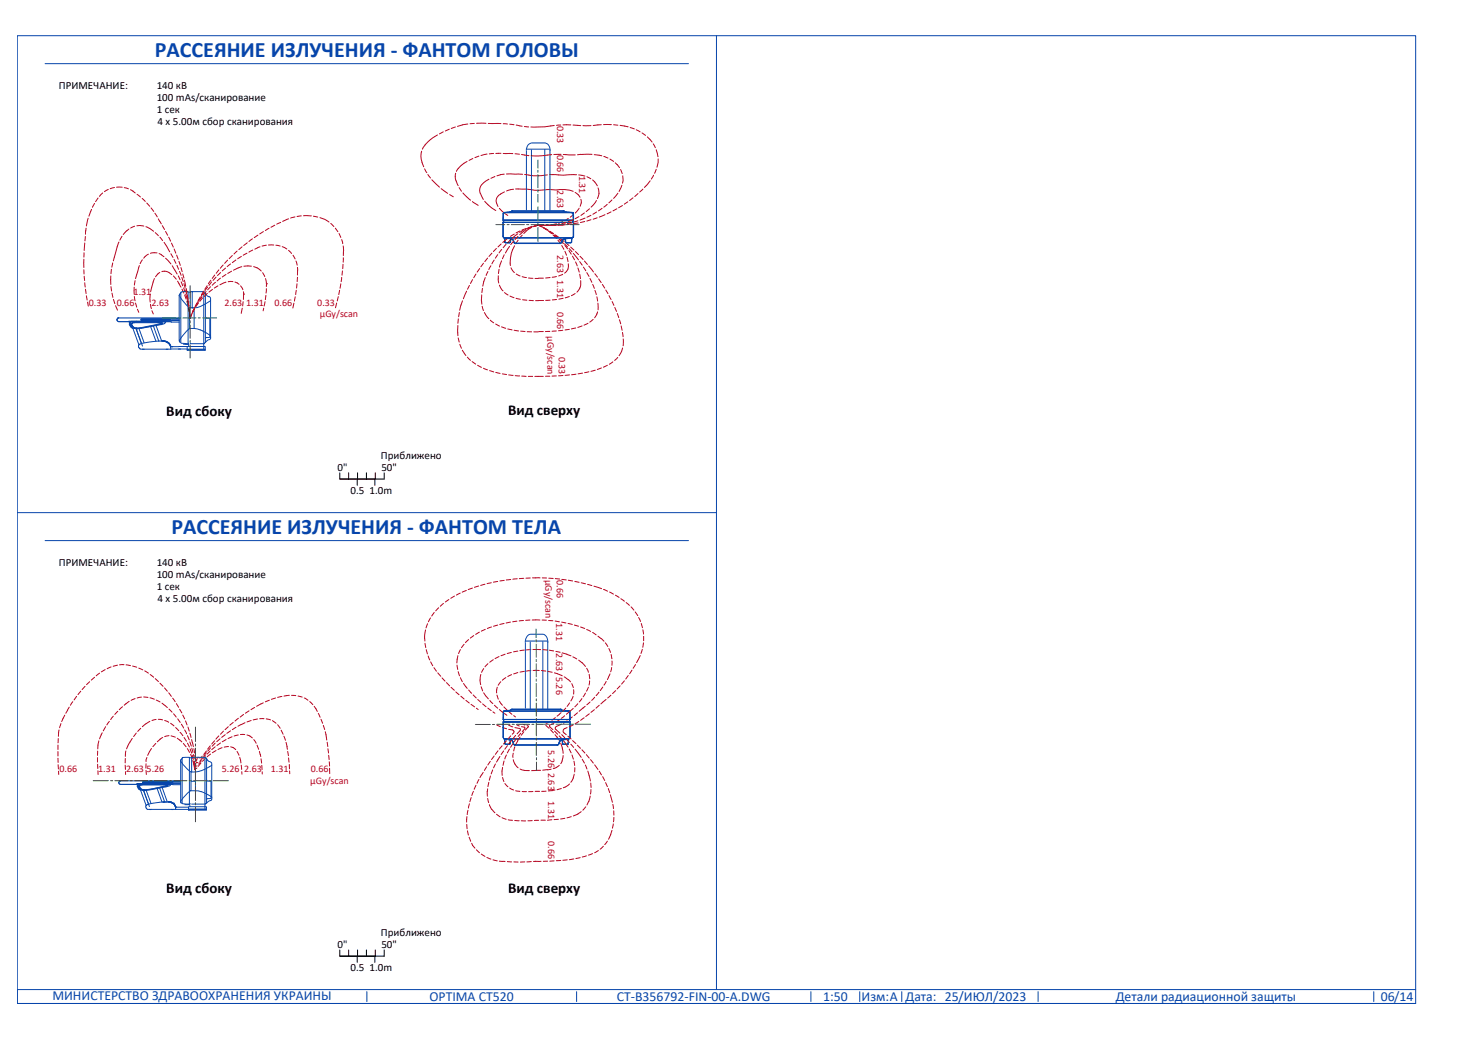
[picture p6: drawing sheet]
<svg xmlns="http://www.w3.org/2000/svg" width="420mm" height="297mm" viewBox="0 0 420 297" stroke-linecap="round" stroke-linejoin="round" font-family="sans-serif">
<defs><g id="words">
<g font-size="6.3" fill="#0745ab">
<text x="44.3" y="16.2">РАССЕЯНИЕ ИЗЛУЧЕНИЯ - ФАНТОМ ГОЛОВЫ</text>
<text x="49" y="152.8">РАССЕЯНИЕ ИЗЛУЧЕНИЯ - ФАНТОМ ТЕЛА</text>
</g>
<g font-size="4.3">
<text x="47.6" y="119.1">Вид сбоку</text>
<text x="145.3" y="118.9">Вид сверху</text>
<text x="47.6" y="255.6">Вид сбоку</text>
<text x="145.3" y="255.4">Вид сверху</text>
</g>
<g font-size="3.9" fill="#0745ab">
<text x="15" y="286.1">МИНИСТЕРСТВО ЗДРАВООХРАНЕНИЯ УКРАИНЫ</text>
<text x="122.8" y="286.4">OPTIMA CT520</text>
<text x="176.4" y="286.4">CT-B356792-FIN-00-A.DWG</text>
<text x="235.4" y="286.4">1:50</text>
<text x="246.4" y="286.4">Изм:A</text>
<text x="259" y="286.4">Дата: 25/ИЮЛ/2023</text>
<text x="319.1" y="286.4">Детали радиационной защиты</text>
<text x="394.9" y="286.4">06/14</text>
</g>
<g font-size="3.2">
<text x="16.8" y="25.4">ПРИМЕЧАНИЕ:</text>
<text x="44.8" y="25.4">140 кВ</text>
<text x="44.8" y="28.9">100 mAs/сканирование</text>
<text x="44.8" y="32.3">1 сек</text>
<text x="45.1" y="35.8">4 x 5.00м сбор сканирования</text>
<text x="109" y="131.4">Приближено</text>
<text x="96.5" y="134.8">0&quot;</text>
<text x="109.1" y="134.8">50&quot;</text>
<text x="100.3" y="141.5">0.5 1.0m</text>
<text x="16.8" y="161.9">ПРИМЕЧАНИЕ:</text>
<text x="44.8" y="161.9">140 кВ</text>
<text x="44.8" y="165.5">100 mAs/сканирование</text>
<text x="44.8" y="168.8">1 сек</text>
<text x="45.1" y="172.3">4 x 5.00м сбор сканирования</text>
<text x="109" y="267.9">Приближено</text>
<text x="96.5" y="271.3">0&quot;</text>
<text x="109.1" y="271.2">50&quot;</text>
<text x="100.3" y="278">0.5 1.0m</text>
</g>
<g font-size="2.9" fill="#b4001e">
<text x="159.4" y="36" transform="rotate(90 159.4 36)">0.33</text>
<text x="159.4" y="44.3" transform="rotate(90 159.4 44.3)">0.66</text>
<text x="165.7" y="50.3" transform="rotate(90 165.7 50.3)">1.31</text>
<text x="159.4" y="54.5" transform="rotate(90 159.4 54.5)">2.63</text>
<text x="159.4" y="73" transform="rotate(90 159.4 73)">2.63</text>
<text x="159.4" y="80.1" transform="rotate(90 159.4 80.1)">1.31</text>
<text x="25.4" y="87.6">0.33</text>
<text x="33.4" y="87.4">0.66</text>
<text x="38.2" y="84.5">1.31</text>
<text x="43.3" y="87.4">2.63</text>
<text x="64.2" y="87.4">2.63</text>
<text x="70.4" y="87.4">1.31</text>
<text x="78.5" y="87.4">0.66</text>
<text x="90.7" y="87.6">0.33</text>
<text x="159.4" y="89.2" transform="rotate(90 159.4 89.2)">0.66</text>
<text x="91.5" y="90.8">μGy/scan</text>
<text x="156.6" y="96.2" transform="rotate(90 156.6 96.2)">μGy/scan</text>
<text x="159.8" y="102.1" transform="rotate(90 159.8 102.1)">0.33</text>
<text x="156" y="166" transform="rotate(90 156 166)">μGy/scan</text>
<text x="159.3" y="166.1" transform="rotate(90 159.3 166.1)">0.66</text>
<text x="159" y="178.3" transform="rotate(90 159 178.3)">1.31</text>
<text x="159" y="187" transform="rotate(90 159 187)">2.63</text>
<text x="159" y="193.7" transform="rotate(90 159 193.7)">5.26</text>
<text x="156.8" y="214.7" transform="rotate(90 156.8 214.7)">5.26</text>
<text x="17" y="221">0.66</text>
<text x="28.1" y="221">1.31</text>
<text x="36.1" y="221">2.63</text>
<text x="41.9" y="221">5.26</text>
<text x="63.4" y="221">5.26</text>
<text x="69.8" y="221">2.63</text>
<text x="77.5" y="221">1.31</text>
<text x="88.9" y="221">0.66</text>
<text x="156.8" y="221.2" transform="rotate(90 156.8 221.2)">2.63</text>
<text x="88.8" y="224.3">μGy/scan</text>
<text x="156.8" y="229.3" transform="rotate(90 156.8 229.3)">1.31</text>
<text x="156.8" y="240.7" transform="rotate(90 156.8 240.7)">0.66</text>
</g>
</g></defs>
<!-- layer: GE-MM-SCATTER_LINES -->
<g fill="none" stroke="#b4001e" stroke-width=".29">
<path d="M125.1 38.6a10.1 10.1 0 0 0-4.3 4.1M126.8 37.7l-1.1 .6M128.5 37l-1.1 .5M130.2 36.3l-1.1 .5M132.3 35.7l-1.5 .5M133.8 35.5l-1.5 .2M135.7 35.3l-1.3 .1M136.3 35.3h2.7M139.6 35.3l3.7 .1M143.9 35.4l1.2 .1M145.8 35.5l1.2 .2M147.6 35.8l1.7 .3"/>
<path d="M150 36.2l1.2 .1M158.5 35.9l-2.7 .4h-4M160.4 35.8l-1.2 .1M161 35.7h2.3M163.9 35.8l2.2 .2M166.7 36h2.3M172 35.7l-2.3 .2M172.6 35.7h2.3M175.5 35.7l1.2 .1M177.4 35.9l2.2 .4M180.2 36.5l1.2 .4M182 37.1l1.1 .6"/>
<path d="M183.6 38l1 .7M185.2 39.2l1.3 1.5M26.2 59.9l-.8 2M27 58.2l-.6 1.1M28.1 56.7l-.8 1M29.4 55.2l-1 1M31 54.2l-1.1 .6M32.8 53.7l-1.3 .3M33.3 53.6h1.7M35.5 53.7l1.2 .3M37.3 54.3l.8 .4M38 54.8l.7 .4"/>
<path d="M39.2 55.6l1 .8M40.7 56.8l.9 .8M42 58.1l.8 .9M43.2 59.5l.8 1M120.6 43.3a4.7 4.7 0 0 0 .1 3.1M120.7 46.5l.5 1.2M121.4 48.3l.7 1.1M122.4 49.9l.7 1M123.5 51.4l2.2 2.2M126.2 54l1.8 1.3M128.6 55.7l1.1 .6M130.3 49.6l-.1 .3a4.5 4.5 0 0 0 .8 3.2"/>
<path d="M131.3 53.7l.7 1M132.4 55.2l2.2 2.1M133.6 46.2a7.1 7.1 0 0 0-3.1 2.8M135.1 57.7l1.7 1.1M135.2 45.4l-1.1 .5M137 44.7l-1.2 .4M137.4 55.3l.8 1.8M138.6 57.6l2 1.9 1.2 .8M139.3 44.1l-1.7 .4M139.9 51.3l-1 .5a2.87 2.87 0 0 0-1.5 3.5M141.2 43.9l-1.3 .1M141.5 50.5l-1.1 .5"/>
<path d="M142.8 59.6l2.4 2.1M143.2 55.6a2.25 2.25 0 0 0-.8 3.5M143.3 43.9h-1.5M143.9 43.9l2.8 .1M144.2 49.8l-2.1 .5M144.3 54.9l-1.2 .7M144.9 49.8l4.6 .1M146.9 54.2l-2 .5M147.3 44l1.3 .1M147.5 54.1h3.2l2.3 .4 8.5-.3 2.4 .6M149.2 44.2l2.1 .3M150.1 49.9l2.5 .4 4-.2"/>
<path d="M157.2 50l3.9 .1 3.8-.1M157.8 44.3l-3.8 .3h-2.1M160.5 44.2h-2.1M161.1 44.2l3.4 .1M164.5 55l.9 .8M165.4 55.7l.5 .7M165.5 50.1l1.8 .3M165.6 59.6l-1.1 1.4M166.1 57l.2 .9-.4 1.1M167.9 50.6l1.1 .6M168.6 59.7l-.9 .9M169.3 44.2l-4.1 .1"/>
<path d="M169.5 51.5l1.3 1.7M170 44.3l2.1 .3M170.6 57.4l-1.5 1.9M171.1 53.8a3.7 3.7 0 0 1-.2 3M172.2 59.6l-1 .7M172.7 44.8l1.2 .4M173.7 58.5l-1 .8M174.4 45.5l1.1 .7M175 57.2l-.9 .9M176 46.6l1.2 1.4M176.4 59.7l-1.1 .6M176.7 55.3l-1.2 1.5"/>
<path d="M177.5 48.5l.5 1.2M177.9 53l-.8 1.8M178 58.8l-1.1 .7M178.1 50.3l-.1 2.1M179.6 57.8l-1.1 .6M181 56.6l-.9 .8M182.5 55.4l-.9 .8M183.9 54.1l-.9 .9M186 51.7l-1.7 2M186.8 41.2l.6 1.1M186.9 50.1l-.6 1.1M187.7 48.4l-.5 1.2"/>
<path d="M187.7 42.9l.5 1.9M188.2 45.5v1l-.3 1.4M24 74.2v2.4M24 77.2v1.2M24 72.3v1.3M24.1 79.1l.1 1.2M24.2 69.5l-.1 2.2M24.4 67.7l-.1 1.2M24.5 66.1v.9M24.6 65.3l-.1 .8M25.2 62.5l-.5 2.2M31.7 79v2.4"/>
<path d="M31.9 77.1l-.2 1.2M32.2 75.2l-.2 1.3M34 69.3l-1.6 5.3M34.9 67.6l-.6 1.1M36.2 66.1l-1 1M36.9 65.5l-.7 .6M38.5 64.7l-1.1 .5M39.1 64.6l2 .1M39.9 76l-1.1 3.7M40.7 74.4l-.6 1.1M41.7 64.9l2.2 1.3M42.4 72.7l-1.3 1.2"/>
<path d="M44.2 79.7l-1.1 3.8M44.3 61l.7 1.1M44.4 66.6l.9 .9M44.9 72.4l-1.9 .1M45.3 62.6l.4 .7M45.5 72.6l.7 .3M45.7 78l-1.2 1.2M45.7 63.3l.4 .8M45.7 67.9l.8 .9M46.1 72.9l.8 .6M46.3 77.7h.2a2.82 2.82 0 0 1 2.6 .9M46.4 64.6l.7 1.1"/>
<path d="M46.9 69.4l1.6 2.7M47.4 73.9l1.5 1.6M47.4 66.2l.5 1.1M48.2 67.9l.6 1.1M48.9 72.6l.6 1.1M49.1 69.6l.5 1.1M49.3 76l.6 1.2M49.6 79l.8 .9M49.8 74.2l.5 1.2M49.8 71.3l.5 1.1M50 77.2l.7 1.2M50.5 73l.5 1.2"/>
<path d="M50.6 75.9l.5 1.2M51 79l.5 1.1M51.2 74.8l.3 1.2M51.3 77.7l.5 1.1M51.8 76.6l.3 1.1M52 79.4l.4 1.2M52.3 78.4l.3 1.2M61.4 78.7l-.7 1M61.8 79.3l-.9 .9M62.6 77.2l-.8 1M63.1 79.6l-1 .8M63.1 78l-.9 .8"/>
<path d="M63.8 75.8l-.8 1M64.5 76.7l-.9 .8M64.6 78.5l-1 .8M65.1 74.4l-.9 1M65.9 75.5l-.9 .8M66.2 77.6l-1.1 .6M66.4 73.1l-.8 .9M67.5 74.4l-1.1 .8M67.8 71.9l-.9 .8M69 73.4l-1 .7M69.2 76.3l-2.4 1M69.2 70.6l-.9 .8"/>
<path d="M69.8 76.2h2.1M70.6 72.4l-1.1 .6M70.7 69.5l-1 .7M72.2 68.3l-1 .8M72.3 71.6l-1.1 .6M72.5 76.3l1.3 .5 .9 .8M73.6 70.9l-.7 .4M73.8 67.3l-1.1 .7M74.4 70.6l-.8 .3M75.1 78l.6 1.1M75.3 66.3l-1 .6M75.9 79.7l.3 1.5"/>
<path d="M76.2 70.2l-1.2 .2M76.8 70.1h1.5M76.9 65.3l-1 .7M78.6 64.4l-1.1 .6M78.9 70.2l1.2 .2M80.3 63.6l-1.2 .5M80.7 70.6l1.3 .7M82.5 71.6l.9 .9M82.5 62.6l-1.7 .7M83.8 73l.6 1.1M84.4 62.1l-1.3 .3M84.7 74.7l.3 1.2"/>
<path d="M85.1 79.3l-.1 1.3M85.1 76.5l.1 .8M85.1 77.3v1.4M86.2 61.8l-1.3 .1M86.8 61.7l2.3 .1M89.6 61.9l1.3 .2M91.5 62.3l1.4 .5 1.2 .8M94.6 63.9l.9 .9M95.9 65.3l.7 1M97 66.8l.5 1.2M97.7 79.4l-.1 1.2M97.7 68.6l.3 1.1"/>
<path d="M97.9 77.5l-.1 1.3M98.1 75.6l-.1 1.3M98.2 70.4l.1 1.3M98.2 73.8v1.2M98.2 71.7v1.5M136.1 78.4l-.6 1.1M137.2 76.8l-.7 1.1M138.3 75.3l-.8 1M138.8 79.4l-.7 2.5M139.4 73.8l-.7 1.1M139.6 77.7l-.5 1.1M140.4 76l-.6 1.1"/>
<path d="M140.7 72.4l-.8 1M141.3 74.4l-.6 1.1M142 71.1l-.9 .9M142.4 72.9l-.7 1M142.5 78.9l.1 2.1M142.7 77.1l-.1 1.2M143.3 69.8l-.9 .9M143.5 74.6l-.6 1.8M143.5 71.4l-.8 1M144.2 72.9l-.5 1.2M144.7 69.9l-.8 1M145.5 68l-1.7 1.4"/>
<path d="M145.7 70.5l-1.1 1.9M146 68.6l-.8 .9M146.2 76.6l.9 1.4M146.9 69l-.8 1M147.1 67l-1.1 .6M147.2 70.3a9.2 9.2 0 0 0-1.2 5.7M147.6 78.4l1.1 .6M148.1 66.9l-1.6 1.3M148.2 67.6l-.9 1M148.2 68.7l-.7 1.1M148.7 66.1l-1.1 .5M149.3 79.2l1.3 .2"/>
<path d="M149.3 66.6l-.7 .6M149.4 67.3l-.8 .9M149.7 65.9l-1.1 .6M150.4 65.8l-1.1 .8M150.5 65.4l-1.2 .4M150.7 66l-.9 .8M151.1 65.2l1.2-.4-2.1 .8M151.2 79.6h1.2M152 65.1l-1.3 .8M152.1 65l-1.2 .5M153 79.7h1M154 64.4l1 .5"/>
<path d="M154 64.4l1.1 .6M154 79.6h1.4M154 64.4l-1.3 .3M154 64.4l-1.1 .3M154 64.4h1.4M154 64.4l.8 .4M154 64.4l.6 .3M154 64.4l-1.2 .3M155.2 65l1 .7M155.4 65.1l1.1 .7M155.5 64.5h1.9M155.5 65.2l1.1 .7"/>
<path d="M155.6 65.2l1.1 .6M156 64.4l2.9 .1M156.5 64.4h-2.5l.9 .1M156.7 66l1 .8M157 66.1l1 .8M157.1 66.2l1 .7M157.3 66.2l1 .7M157.3 79.4l-1.2 .2M157.3 64.4l-.8 .1M158.2 67.2l1 1.1M158.2 64.4h-4.2l-1.4 .5M158.5 67.2l1 .8"/>
<path d="M158.7 67.3l.9 .8M158.8 67.2l1 .7M159.2 79.1l-1.3 .2M159.2 64l-1.3 .3M159.6 68.7l.7 1M159.8 64.3l-1.8 .2M159.9 68.5l1.2 1.2M160.1 68.5l.9 .9M160.1 64.1l-1.2 .2M160.3 68.3l1 .8M160.7 70.2l.6 1.1M160.9 63.4l-1.1 .5"/>
<path d="M160.9 78.5l-1.1 .5M161.1 64.4l-1.5 .1M161.4 69.8l.9 .9M161.6 70.2l.7 1M161.6 71.9l.4 1.1M161.7 64.1l-1.3 .2M161.7 64.3l-.6 .1M161.8 69.5l1 .8M161.9 63.6l-1.2 .4M162.2 73.6l.3 1.3M162.5 62.5l-1 .6M162.5 75.5a2.56 2.56 0 0 1-1 2.7"/>
<path d="M162.7 71.7l.7 1M162.8 71.1l.8 1M163.2 70.7l1 .9M163.5 63.7l-1.2 .3M163.6 64.1l-1.3 .1M163.7 73.3l.6 1.1M163.9 62.8l-1.4 .6M164 72.5l1.5 1.9M164.1 61.4l-1 .8M164.6 72l.9 .9M164.6 74.9l.5 1.2M165.3 76.7l.4 1.2"/>
<path d="M165.3 63.2l-1.2 .3M165.4 63.8l-1.2 .2M165.6 62l-1.1 .6M165.8 74.9l.7 1M165.8 78.5l.2 1.2M165.9 73.3l.9 1M166.9 76.4l.6 1.1M167.2 74.7l.8 1M167.2 60.9l-1.1 .8M167.2 63.4l-1.2 .3M167.3 62.4l-1.4 .6M167.8 78l.7 1.1"/>
<path d="M168.4 76.1l1.3 1.7M168.7 79.7l.6 1.1M169 61.6l-1.1 .6M169 62.9l-1.2 .4M170.1 78.3l.8 1M170.6 60.7l-1 .6M170.8 62.3l-1.1 .4M171.2 79.8l.7 1.1M173 61.4l-1.6 .7M174.8 60.6l-1.2 .6M24.2 80.9l.2 1.2M24.5 82.8l.1 1.2"/>
<path d="M24.7 84.6l.2 1.3M25 86.5l.3 1.1M31.7 82l.2 1.3M32 83.9l.3 1.2M32.5 85.7l.3 1.2M33 87.5l.6 1.2M38.4 82.2v2M38.4 84.9l.2 1.2M38.6 80.3l-.2 1.3M38.8 86.7l.3 1.2M39.3 88.5l.4 .9M43 84.1v2.4"/>
<path d="M43 87.1l.3 1.2M43.5 88.9l.3 .9M50.8 80.4l1 1.8M51.8 80.7l.5 1.1M52.1 82.7l.5 1.2M52.5 82.4l.4 1.1M52.6 81.2l.3 1.2M52.7 80.2l.4 1.7M52.8 84.4l.4 1.2M53.1 84.2l.4 1.2M53.1 83l.3 1.2M53.2 82.5l.3 1.2"/>
<path d="M53.5 86.2l.2 1.2M53.5 84.8l.2 1.2M53.6 86l.2 1.2M53.6 84.4l.2 1.2M53.9 88l.2 1.3M53.9 86.6l.1 1.3M53.9 86.2l.1 1.3M54 87.8l.1 1.2M54.1 88.1l.1 1.2M54.1 88.5l.1 1.3M54.2 89.7l.1 1.3-.1-1.1M54.3 90v.9"/>
<path d="M54.3 90.4v.6l.5-1-.5 1M54.7 90.2l-.4 .8M54.9 89.7l-.6 1.3M55.4 88.5l-.5 1.2M55.6 88.3l-.5 1.1M55.7 88.3l-.6 1.1M55.7 88l-.6 1.1M56.3 86.9l-.6 1.1M56.4 86.6l-.6 1.1M56.7 86.4l-.7 1.1M56.8 86.7l-.8 1M57.3 85.2l-.7 1.1"/>
<path d="M57.3 84.9l-.6 1.1M57.8 84.9l-.7 1M57.9 85.3l-.8 .9M58.2 83.3l-.6 1.1M58.3 83.7l-.7 1M59 83.4l-.8 1M59.3 81.8l-.7 1M59.3 84l-.9 .9M59.4 82.1l-.8 1.1M60.2 82.1l-.8 .8M60.3 80.2l-.7 1M60.5 80.7l-.7 1"/>
<path d="M60.8 82.8l-1 .8M61.6 80.8l-.9 .8M62.3 81.8l-1 .6M64.6 80.7l-1.7 .8M65.3 80.6h1.3M67.2 80.7l1.2 .7M68.8 81.8l.7 1.1M69.3 88.2l-.3 1.5M69.5 86.3l-.1 1.3M69.6 83.5l.1 .7M69.7 84.2h.1M69.7 84.2l-.1 1.5"/>
<path d="M75.4 88.2l-.1 .8M75.8 86.3l-.2 1.3M76.1 84.5l-.2 1.2M76.2 82.6l-.1 1.3M76.2 81.2h.1M76.2 81.2v.8M84.1 86.8l-.3 1.4M84.4 84.9l-.2 1.3M84.7 83.1l-.1 1.2M84.9 81.2l-.1 1.2M96.3 86.7l-.3 1.4M96.8 84.9l-.3 1.2"/>
<path d="M97.1 83.1l-.2 1.2M97.5 81.2l-.2 1.3M131 93.1v3M131 96.7l.3 1.2M131.1 91.2l-.1 1.3M131.4 89.4l-.2 1.2M131.5 98.5l.5 1.2M131.8 87.3l-.3 1.5M132.3 86.1l-.4 1.2M133.5 83.3l-1 2.2M134.3 81.7l-.6 1.1M135.2 80l-.6 1.1"/>
<path d="M137.8 84.4v2.7M137.9 87.6l.4 1.3M138 82.5l-.2 1.2M138.5 89.4l1.3 1.8M140.2 91.6l1 .8M141.8 92.7l1.1 .6M142.9 81.6l1 1.6M143.5 93.5l1.1 .5M144.3 83.7l1 .7M145.2 94.1l1.3 .3M145.9 84.7l1.1 .5M147.1 94.5l1.2 .2"/>
<path d="M147.6 85.4l1.2 .3M148.9 94.8l1.3 .1M149.5 85.8l1.2 .1M150.8 94.9l1.2 .1M151.3 86h1.3M152.7 95h1.3M153.2 86h.8M154 86h1.5M154.1 94.9h1.3M157.3 94.8l-1.3 .1M157.3 85.9l-1.2 .1M159.1 94.7l-1.2 .1"/>
<path d="M159.2 85.7l-1.2 .1M161 94.5l-1.2 .2M161.1 85.4l-1.3 .2M162.8 94.2l-1.2 .2M162.8 84.9l-1.1 .3M164.5 84l-1.1 .6M164.7 93.9l-1.3 .2M166.1 80.3a3.5 3.5 0 0 1-1.1 3.3M166.5 93.3l-1.2 .4M168.2 92.5l-1.2 .6M169.5 81.4l.5 1.1M169.7 91.4l-1 .8"/>
<path d="M170.2 83.1l.3 1.2M170.7 84.9l.2 1.3M170.9 89.3l-.8 1.6M171 86.8l.1 1.9M172.3 81.4l.7 1M173.3 83l.6 1M174.2 84.6l.6 1.1M175.1 86.3l.5 1.1M175.8 88l.5 1.1M176.6 89.7l.4 1.2M177.2 91.5l.3 1.2M177.7 93.3l.3 1.2"/>
<path d="M178 95.1l.2 1.3M178.1 99.6l-1 2.2M178.3 97l-.1 1.9M132.2 100.2l1.1 1.5M133.7 102.2l.9 .9M135 103.5l1 .7M136.6 104.5l1.1 .6M138.3 105.4l1.1 .4M140 106.1l1.2 .3M141.8 106.6l1.2 .3M143.7 107l1.2 .2M145.5 107.3l1.3 .1"/>
<path d="M147.3 107.5l1.3 .1M149.2 107.6l1.3 .1M151.1 107.7h1.2M153 107.7h2.4M156 107.7h1.3M159.1 107.6h-1.2M161 107.5h-1.2M162.9 107.3l-1.3 .1M164.7 107.1l-1.2 .1M166.6 106.8l-1.3 .2M168.4 106.4l-1.2 .3M170.3 105.9l-1.3 .4"/>
<path d="M172 105.3l-1.2 .4M173.7 104.5l-1.1 .6M175.3 103.6l-1 .6M176.7 102.3l-.9 .8M122.3 178.5l-.4 1.2M123.1 176.8l-.6 1.1M124.2 175.3l-.7 1M125.5 173.9l-.9 .9M126.9 172.7l-1 .8M128.4 171.5l-1 .8M130 170.6l-1.1 .6M131.6 169.7l-1.1 .6"/>
<path d="M133.4 169l-1.2 .5M135.1 168.3l-1.2 .4M136.9 167.7l-1.2 .4M138.7 167.2l-1.2 .3M140.5 166.8l-1.2 .2M140.6 179.4l-1.2 .4M142.4 178.9l-1.2 .3M142.4 166.4l-1.3 .2M144.2 178.4l-1.3 .3M144.2 166.1l-1.2 .2M146 178l-1.2 .3M146.1 165.8l-1.3 .2"/>
<path d="M147.9 177.8l-1.3 .1M147.9 165.6l-1.2 .1M149.7 177.6l-1.2 .1M149.8 165.5l-1.3 .1M151.6 177.4l-1.2 .1M151.7 165.4l-1.3 .1M152.2 177.4h2.2M152.3 165.4h2.2M155.1 177.4l1.2 .1M155.1 165.4h1.2M156.9 177.6h1.2M157 165.5h1.2"/>
<path d="M158.8 177.7l1.2 .2M158.8 165.6l1.3 .1M160.6 178l1.3 .3M160.7 165.8l1.3 .2M162.5 178.4l1.2 .3M162.5 166l1.3 .3M164.3 178.9l1.2 .3M164.4 166.4l1.2 .2M166.1 179.4l1.1 .4M166.2 166.8l1.3 .3M168 167.2l1.3 .4M169.9 167.7l2.2 .8"/>
<path d="M172.6 168.7l1.2 .5M174.4 169.4l1.1 .6M176 170.3l1.1 .7M177.6 171.3l1 .8M179.1 172.4l.9 .8M180.5 173.7l.8 .9M181.7 175.1l.7 1.1M182.7 176.7l.5 1.2M183.4 178.4l.4 1.2M21.9 199.3l-.7 1M23.1 197.8l-.8 1M24.3 196.4l-.8 .9"/>
<path d="M25.6 195.1l-.8 .8M27 193.8l-.9 .8M28.5 192.6l-1 .8M30.1 191.6l-1.1 .6M31.8 190.9l-1.2 .5M33.6 190.3l-1.2 .4M35.5 190.2l-1.3 .1M36.1 190.3l1.2 .2M37.9 190.6l1.2 .3M38.6 199.9l-1.1 .5M39.7 191.2l1.1 .5M40.5 199.5l-1.3 .2"/>
<path d="M41.1 199.4l1.2 .2M41.4 192l1 .6M42.9 199.7l1.2 .4M43 193l.9 .8M44.4 194.2l.9 .8M45.7 195.5l.9 .9M47.1 196.9l.8 .9M48.2 198.3l.8 1M49.4 199.8l.7 1M78.8 199.7l-1.2 .4M80.6 199.3l-1.2 .3M82.7 199l-1.5 .2"/>
<path d="M83.4 199l1.2 .1M85.2 199.2l1.2 .3M87 199.7l1.1 .7M121.5 182.8v.6M121.6 184.1l.2 1.2M121.7 180.3l-.3 2.5M121.9 185.9l.3 1.2M122.5 187.7l.4 1.2M123.2 189.4l.6 1.1M124.1 191.1l.7 1M125.2 192.5l.9 1M126.4 194l.9 .9"/>
<path d="M127.7 195.3l.9 1M129 196.7l.9 .8M130.4 198l.9 .8M130.7 190.3l.2 1.3M131 187.6l-.3 2.1M131 192.2l.4 1.2M131.7 185.9l-.5 1.1M131.7 193.9l.5 1.2M131.8 199.2l.9 .8M132.6 195.6l1 1.4M132.7 184.4l-.7 .9M134 183l-.9 .9"/>
<path d="M134.1 197.5l.8 .9M135.3 198.9l.9 .8M135.5 181.9l-1 .7M137.1 180.9l-1.1 .6M137.5 193l-.2 1.6 .2 1.3M137.6 196.5l.4 1.2M138.3 198.3l.8 1.1M138.3 191.3l-.6 1.1M138.8 180.1l-1.1 .5M139.1 199.4l.6 .6M139.6 189.9l-.9 .9M141.1 188.8l-1 .7"/>
<path d="M142.1 198.9l.4 1.2M142.2 196.7l-.1 1.6M142.7 187.9l-1.1 .6M143.2 195.1l-.7 1M144.5 187.2l-1.2 .4M144.7 193.9l-1 .8M146.2 186.7l-1.1 .3M146.3 193.1l-1.1 .5M148.1 192.5l-1.2 .3M148.1 186.3l-1.2 .2M150 192.1l-1.3 .2M150 186l-1.3 .2"/>
<path d="M151.8 191.9l-1.2 .1M151.8 185.9l-1.2 .1M152.4 185.9h2.2M152.5 191.9h1.7M154.8 191.9l1.3 .1M155.3 185.9l1.2 .1M156.7 192.1l1.2 .3M157.1 186.1l1.3 .2M158.6 192.5l.9 .3M159 186.4l1.2 .3M159.5 192.8l1.3 .6M160.8 186.8l1.4 .4"/>
<path d="M161.4 193.7l1.1 .8M162.1 187.3l1.2 .4M162.6 194.5l.5 .6M163.5 195.6l.5 1.2M163.9 188l1.1 .6M163.9 199.2l-.6 1.4M164.1 197.4v1.2M165.5 188.9l1 .8M166.4 199.9l-.7 1M166.5 189.6l1 1.1M167.5 198.3l-.7 1.1M167.8 191.2l.5 1.2"/>
<path d="M167.8 180.1l1.1 .6M168.3 196.7l-.5 1.1M168.5 193l.2 1.2M168.6 194.8l-.1 1.3M169.5 181l1 .7M170.1 199.5l-.9 .9M171 182l.9 .8M171.3 198.1l-.8 1M172 182.7l.7 .8M172.4 196.6l-.7 1M173.1 184l.7 1M173.4 195l-.7 1.1"/>
<path d="M174.1 185.6l.5 1.1M174.5 192.8l-.8 1.7M174.7 198.9l-.9 .8M174.8 187.3l.2 1.2M174.9 191l-.2 1.2M175 189.2v1.2M176.1 197.6l-.9 .9M177.4 196.3l-.9 .9M178.6 194.8l-.8 1M179.7 193.3l-.7 1M180.7 191.8l-.6 1M181.8 190.2l-.7 1"/>
<path d="M183.1 187.6l-1 2M183.7 185.8l-.4 1.2M183.9 180.2l.2 1.3M184.1 184l-.3 1.2M184.1 182.1v1.3M16.6 215.1v1.2M16.6 213.2v1.3M16.6 217v1.2M16.6 218.8l.1 1.3M16.7 211.3l-.1 1.3M16.9 208.9l-.2 1.8M17.4 207.1l-.4 1.2"/>
<path d="M18.5 204.7l-.9 1.8M19.4 203.2l-.6 .9M19.8 202.4l-.5 .7M20.8 200.8l-.7 1M27.9 216.8v1.3M27.9 214.9v1.3M27.9 218.7l.1 1.2M28.3 212l-.3 2.3M29.2 209.7l-.7 1.7M30.2 208l-.7 1.1M31.3 206.4l-.7 1M32.4 204.9l-.7 1"/>
<path d="M33.7 203.6l-.9 .8M35 202.2l-.9 .9M35.8 219l.1 1.2M35.8 217.1v1.2M36 214.9l-.2 1.6M36.9 200.7l-1.4 1.1M37.8 211.3l-1.6 3M39 209.8l-.8 1M40.2 208.4l-.8 .9M41.8 218.6l-.1 1.2M42 216.8l-.2 1.1M42.9 206.4l-2.2 1.6"/>
<path d="M43.3 214.2l-1.1 2M44.6 212.7l-.9 1M44.6 205.9l-1.1 .3M44.7 200.3l1.1 .6M45.3 205.8l1.2 .2M45.8 211.5l-.8 .8M46.3 201.2l1.6 1.3M46.6 211l-.8 .5M47.1 206.2l1.1 .5M48.3 202.9l.9 .9M48.3 210.5l-1.2 .3M48.8 207l1 .7"/>
<path d="M48.9 210.6l1.3 .4M49.6 204.3l.8 .9M50.2 208.2l.9 .9M50.4 201.4l.7 1M50.7 211.3l1.3 1M50.8 205.7l.7 1M51.4 203l.6 1M51.5 209.6l.8 .9M51.9 207.2l.6 1.1M52.3 204.6l.5 1.1M52.4 212.7l.8 1M52.6 211l.7 1.1"/>
<path d="M52.8 208.9l.6 1.1M53.1 206.3l.4 1.1M53.6 214.2l.6 1.1M53.6 210.5l.5 1.2M53.6 212.7l.6 1.1M53.7 208l.4 1.2M54.3 212.3l.4 1.2M54.3 209.8l.3 1.2M54.4 214.3l.4 1.2M54.5 215.9l.5 1.1M54.8 211.6l.2 1M54.8 214.1l.3 1.2"/>
<path d="M55 216.1l.3 1.3M55.1 212.5l.2 1.2M55.1 217.6l.3 .8M55.3 218.4l.4 1.8 .1-.3 .5-.1M55.3 215.9l.2 1.2M55.4 217.9l.3 1.7 .2-.4h.5M55.4 214.3l.3 1.2M55.6 217.8l.2 1.2 .3-.7h.5M55.7 216.1l.3 1.7 .2-.1v-.3M57.5 218.3l-.8 1M57.6 217.7l-.8 1M57.9 216.9l-.8 1"/>
<path d="M57.9 216.4l-.7 .5-.6-.2-.3 .7M58.8 217l-.9 .9M58.8 216.3l-.8 .9M59 215.4l-.8 1M59 214.9l-.7 1M60.1 214.9l-.9 .9M60.1 213.4l-.7 1M60.2 215.8l-.9 .7M60.2 214l-.8 .9M61.4 212l-.8 .9M61.5 213.7l-.9 .8M61.5 212.7l-.8 .8"/>
<path d="M61.8 214.8l-1.1 .6M62.6 210.6l-.8 .9M62.9 211.4l-.9 .8M63.1 212.6l-1.1 .7M63.5 214l-1.2 .5M63.9 209.2l-.8 .9M64.4 210.2l-1 .8M64.7 211.6l-1.1 .7M65.3 208l-.9 .8M65.3 213.7l-1.2 .1M65.9 209.1l-1 .8M66 213.7l.7 .2 .7 .6"/>
<path d="M66.4 210.8l-1.2 .5M66.7 206.7l-1 .8M67.5 208.1l-1.1 .7M67.8 215l.6 1.1M68.1 210.3l-1.1 .3M68.2 205.5l-1 .8M68.6 216.7l.3 1.6M68.8 210.2h1.2M68.9 207.3l-.8 .5M69 219l.1 1.2M69.7 204.4l-1 .8M70.1 206.8l-1.1 .6"/>
<path d="M70.6 210.3l.8 .3M71.2 203.4l-1 .7M71.4 210.6l.8 .6M71.8 206.2l-1.2 .4M72.6 211.6l.7 1.1M72.8 202.5l-1 .6M73.5 213.2l.5 1.2M73.6 205.8l-1.2 .2M74.2 215l.2 .9M74.3 205.7h1.2M74.5 215.9l.1 .6M74.7 217.1l.1 1.3"/>
<path d="M74.9 219l.1 1.2M75.3 201.1l-1.9 1M76.1 205.7l1.3 .3M77 200.4l-1.1 .4M77.9 206.2l1 .8M79.4 207.4l.7 1M80.4 209l.6 1.1M81.2 210.7l.4 1.2M81.8 212.4l.4 2M82.3 215l.2 1.3M82.5 216.9l.2 1.2M82.7 218.8l.1 1.2"/>
<path d="M88.6 200.8l.9 .8M89.9 202.1l.4 .7M90.3 202.7l.4 .9M91 204.1l.6 1.1M91.8 205.8l.5 1.2M92.5 207.6l.4 1.2M93 209.4l.5 2.4M93.6 212.4l.2 1.2M93.8 214.3l.2 1.2M94 216.1l.1 1.3M94.2 218l.1 1.2M94.3 219.9v1.5"/>
<path d="M133.3 200.4l.9 .8M134.7 201.6l1 .7M136.3 202.7l.5 .3M136.6 200.2l1 .8M138 201.4l1 .8M139.2 219.4l-.7 1.1M139.5 202.6l1 .7M140.1 200.5l.9 .9M140.2 217.9l-.7 1M141 203.7l.5 .4M141.3 216.3l-.7 1.1M141.4 201.8l1 .9"/>
<path d="M141.7 218.6l-.5 1.1M142.1 207.5l1 .5M142.4 214.9l-.7 1M142.8 203l1 .8M142.8 200.6l.9 1.2M143 216.5l-1 1.6M143.6 213.4l-.8 .9M143.7 208.2l1.2 .3M143.7 219.6l-.1 2.3M144 214.9l-.7 1M144.1 202.3l.9 .9M144.2 217.8l-.3 1.2"/>
<path d="M144.3 204.2l.7 .5M144.9 216l-.5 1.2M144.9 212l-.9 .9M145.1 213.4l-.7 1M145.4 207.5l1.3 .5M145.5 208.7l1.1 .2a.67 .67 0 0 1 .4 .6 .67 .67 0 0 1-.5 .6M145.5 203.6l.9 .8M145.7 214.3l-.6 1.1M146.1 210.6l-.8 .9M146.3 211.9l-.8 1M146.7 212.8l-.7 1M146.8 217.4l.5 1.2 .9 1.1"/>
<path d="M146.8 215.5l-.1 1.3M146.9 204.8l.5 .4M147.3 208.2l1.4 .3v.6M147.3 213.7l-.4 1.2M147.5 210.5l-.8 .9M147.8 207.4l.7 .3M147.8 211.3l-.7 1M148.1 212l-.6 1.1M148.7 209.1l-.8 .9M148.7 210.9l-.6 1M149 209.8l-.8 .9M149.1 208l1 .1v.4"/>
<path d="M149.5 207.2l.6 .3M149.8 209.4l-.7 1M150.1 208.5l-.7 .9M150.7 207.7l.5 .1-.1 .2-.8 .9M156.1 207.6l.9 .8M157.3 206.5l-1.1 .5M157.5 208.8l.8 .9M158.4 207l-1 .4a.36 .36 0 0 0-.3 .3 .36 .36 0 0 0 .2 .4l.8 .7M158.6 209.2l.9 .9M158.7 210.2l.6 .7M158.9 205.4l-1.1 .7M159.2 219.6l-1 .3"/>
<path d="M159.3 210.9l.8 1.2M159.9 210.6l.9 .9M160 219l-.8 .6M160 206l-1 .6M160 204.4l-.7 .5M160.3 212.7l.6 1.4M160.5 203.9l-.5 .5M160.6 207.2l-1.4 .7a.54 .54 0 0 0-.2 .9l1.2 1M160.6 210.2l.9 .9M160.8 217.7l-.4 .8M160.8 214.1l.3 1.5M161.1 216.2l-.3 1.5"/>
<path d="M161.1 212l.8 .8M161.5 204.8l-1 .8M161.8 202.6l-.9 1M161.8 212.9l.7 .9M162 211.6l.8 .9M162.2 206.3l-1.1 .6M162.2 208.2l-.6 .3a.74 .74 0 0 0-.5 .6 .74 .74 0 0 0 .3 .7l.6 .4M162.4 210.7l1 .8M162.8 214.3l.6 1.1M162.9 201.1l-.7 1.1M163.3 213l.8 .9M163.6 216l.4 1.2"/>
<path d="M163.7 205.2l-1 .7M163.8 211.9l.9 .9M163.9 202.7l-1.9 1.7M163.9 207.4l-1.1 .6M164.2 217.8l.2 1.2M164.4 219.7v1.2M164.5 214.4l1.7 2.3M165.1 213.2l.9 .9M165.2 204l-1 .8M165.3 201.4l-.9 .9M165.6 206.5l-1.1 .7M166.4 214.6l.9 .9"/>
<path d="M166.5 217.3l.7 1.1M167.1 205.4l-1 .7M167.4 202.1l-1.8 1.5M167.4 218.9l.5 1.2M167.7 216l.8 .9M168.6 204.3l-1.1 .7M168.8 200.9l-1 .8M168.9 217.4l.8 1M170 203.1l-1 .7M170.1 218.9l.9 1.3M171.4 201.8l-.9 .9M172.4 201l-.5 .4"/>
<path d="M173.3 200.2l-.9 .7M16.7 220.7l.1 .9M28 220.6l.1 1M35.9 220.8v.8M41.8 220.4l.1 1.2M69.2 220.8v.7M75 220.9v.6M82.8 220.6l.1 .8M133.5 235.9l.1 1.3M133.5 233.7v1.6M133.7 237.8l.3 1.2M133.8 231.9l-.2 1.2"/>
<path d="M134.2 239.6l.4 1.2M134.3 230l-.3 1.2M134.8 228.2l-.4 1.2M135.4 226.5l-.5 1.1M136.1 224.7l-.5 1.2M137 223.1l-.6 1.1M137.7 221.8l-.4 .7M138.2 221l-.5 .8M139.5 225.7l-.1 2.2M139.5 228.5l.3 1.2M139.8 223.9l-.2 1.2M140 230.3l.6 1.3"/>
<path d="M140.3 222.1l-.4 1.2M140.6 231.5l.9 1.1M140.9 220.3l-.4 1.2M142 233l1 .7M143.6 234l1.2 .5M143.7 222.5l.4 1.2M144.4 224.2l.9 .9M145.4 234.6l1.2 .2M145.8 225.5l1.1 .6M147.2 234.8l1.3 .1M147.5 226.3l1.2 .2M148.7 220.1l1.4 .4h1.3"/>
<path d="M149.1 234.9h1.3M149.3 226.5h1.3M152.2 234.8l-1.2 .1M152.4 226.5h-1.2M153.1 226.5h1.2M153.2 220.4h1.4M153.3 220.5h-1.3M154.1 234.8h-1.2M154.7 234.7h1.3M156.2 226.4l-1.3 .1M156.6 220.2l-1.4 .2M157.6 220.1l-1 .2"/>
<path d="M157.8 234.6l-1.2 .1M158.1 226.2l-1.3 .1M158.7 226.1l-.7 .1M159.7 234.5h-1.2M160.6 225.7l-1.3 .3M161.6 234.2l-1.3 .2M161.7 225.2l-.6 .2M162.9 224.3l-1.1 .9M163.4 233.7l-1.2 .3M164.2 221.5l-.2 1.1-.7 1.3M165.3 233l-1.3 .5M166.2 232.3l-.9 .6"/>
<path d="M167.5 230.9l-.8 .9M168.1 220.7l.8 2.8M168.4 229.3l-.5 1M168.8 227.8l-.4 1.5M169 224.1l.1 1.3M169 225.9l-.1 1.3M171.4 220.7l.6 1.1M172.4 222.3l.6 1.1M173.2 224l.5 1.1M174 225.7l.4 1.1M174.6 227.4l.6 2.2M175 237.6l-.9 2.6"/>
<path d="M175.3 230.2l.2 1.2M175.4 235.8l-.2 1.2M175.5 232l.1 1.3M175.6 233.9l-.1 1.3M134.9 241.3l.9 1.4M136.3 243.2l.8 .8M137.7 244.4l1 .7M139.3 245.4l1.1 .4M141 246.1l1.2 .3M142.8 246.4l1 .1M143.8 246.5h.7M145.1 246.6h1.2"/>
<path d="M147 246.6l1.2 .1M150.1 246.6l-1.3 .1M152 246.6h-1.3M154.8 246.5h-2.2M156.6 246.4l-1.2 .1M158.5 246.4h-1.2M160.4 246.2l-1.3 .1M162.2 246.1l-1.2 .1M164.1 245.8l-1.3 .2M165.9 245.4l-1.2 .3M167.7 244.9l-1.2 .4M169.5 244.3l-1.2 .4"/>
<path d="M171.1 243.4l-1 .6M172.6 242.2l-1 .8M173.7 240.7l-.7 1"/>
</g>
<!-- layer: GE-EQUIPMENT -->
<g fill="none" stroke="#0745ab" stroke-width=".29">
<path d="M150.6 43.2v16.9M150.7 42.7h6.4M152 42.9v17.4M155.7 40.9h-3.5a1.86 1.86 0 0 0-1.7 2.1M155.8 40.9a1.76 1.76 0 0 1 1.5 2.1M155.8 42.8v17.4M157.3 42.9v17.3M143.8 63h.2M143.8 67.6l.4 .5M143.8 63.6v4M143.9 67.6l.4 .5M143.9 63.6h.1"/>
<path d="M143.9 63.6h20.2M143.9 63h.1M144 63.6h-.2M144 63v4.8l.3 .2M144 63v.6M144.1 63h19.9M144.1 60.8h19.8M144.1 60.9h19.7M144.1 68h19.5l-2 .3M144.1 68.1h19.5M144.2 68.1l.1 1.1M144.2 68.1l2.1 .3 .5 .4a.82 .82 0 0 0 .7 .9"/>
<path d="M144.3 68.1v.1M144.3 68l.1 .2M144.3 68.1l1.8 .2M144.3 68l1.8 .3M144.3 68.2l.1 1M144.4 68.2l.1 1.2h1.4l.1-.2-.1 .3v-.3M144.4 69.2l.2 .3zM144.6 69.5h1.2h-1.2M145.2 60.8l1.1-.3-.4 .3zM145.2 60.8h-1.2l-.2 2.2M145.2 60.8l-1.2 .1v2.1M146 68.5v.7v-.7"/>
<path d="M146.1 68.3l.7 .4a.83 .83 0 0 0 .7 1M146.1 68.3l.7 .3 .3 .9 .4 .1M146.1 68.5l-.1 .7M146.2 68.4l-.2 .1 .2-.2-.2 .2M146.4 60.4h15M146.4 60.5h14.9M146.6 60.5l-2.5 .3-.2 2.2h20.1h-19.9v.6M147.3 69.7h12.9M147.3 69.6h12.9M161.1 60.4l.6 .2 2.1 .2-2-.1zM161.1 60.5l1.5 .3M161.6 68.3l-.6 .3-.4 .9-.5 .2"/>
<path d="M161.6 68.3l-.3 .1a.74 .74 0 0 0-.6 .8l-.6 .4M162 69.5h1.3h-1.3M162.6 60.8l1.3 .1 .1 2.1-.1-2.2v2.2M163.5 68.2l-.1 1 .1-1M163.6 68v.1M163.6 68.2l-.2 1.3v-.3l-.1 .2h-1.4l-.2-1-.2-.1 .2 .1 .1 1.1-.3-1.1M163.6 68.1l-2.2 .3-.5 .4a.79 .79 0 0 1-.8 .9M163.6 68.1l-2 .2M163.6 68.1v.1M163.8 63v.7M163.9 63.7v-.7v.7M163.9 63.6h-20h20"/>
<path d="M163.9 63.7v4l-.3 .3M163.9 63.6h.1M164 63.7v4l-.4 .4 .5-.4v-4M33.6 91.1l.4-.2a.55 .55 0 0 0-.5 .6 .55 .55 0 0 0 .5 .5l-.5-.3zM34 92l17.3 .2M34 92l15.1 .2M36.8 91.9h10.8M37 92.7h.1M37 92.2h.1M37.2 92.2h.1M37.2 92.4l.5 1M37.4 93.1l-.3-.9v.9l.9 .9"/>
<path d="M37.5 93.1l.2 .4M37.5 93.1h.1M37.7 93.4l.2 .3M37.7 93.2l.5 .5 .8 .3M37.7 93.5l.2 .1M37.7 93.2v.1M37.9 93.7l.6 .3M37.9 93.7h.1M37.9 93.7l1.8 5M38 93.7h.1M38 93.4l-.3-.7 .5-.4 8 .1-.2 .2-5.4 1.1-1.6 .2-1-.5M38 93.7l.5 .2"/>
<path d="M38 93.4h.1M38.2 92l.1 .3M38.3 92.3h.1M38.5 94h.8l-.3 .2 1.8 4.8M38.5 94h.3M39 93.8v.2M39.5 94h.1M39.5 94h-.6l1.6 4.3M39.7 94h.1M39.7 94l1.5 4.1M39.9 99.7h.1M40.3 93.9l-.7 .1"/>
<path d="M40.5 91.5l8.2-.1-8.2 .1 8.2 .1zM40.7 99.9h.6M43.1 93.5l1.5 4.1M43.9 93.3l1.6 4.3M44.6 93.2l1.7 4.4M45.7 92.1l.4-.1zM45.7 92.1l-7.6 .1-.5 .4 .1 .6M45.8 92.2l.7 .3M45.8 92.2l-.6 .1M45.9 92.6l-3.2 .8-3.7 .5M46.1 92.7l-.2 .1M46.1 92h.1"/>
<path d="M46.1 92.1h.7M46.2 92.5h.3l-.2 .1M46.6 97.6l1.3 .5M46.6 97.5l.5 .2M46.6 97.6h.1M46.6 97.6h-.1a15.9 15.9 0 0 0-5.4 .5l-1.4 .6-.1 .5 .3 .5M46.6 97.5l.9 .2M46.7 97.5l.7 .1M46.8 91.9h.1M46.9 92.1h.4M47.1 97.7l.9 .4M47.3 92.3l-.3 .3-.9 .3-5.8 1.1"/>
<path d="M47.3 97.7h.2M47.4 92.1v-.1h-9.9v.2h-.3v.2M47.4 92.1l-.1 .2M47.4 91.9v.2M47.5 97.7h.1M47.5 99.9h.5M47.5 97.7l.5 .2M47.5 97.7l.2 .1M47.7 97.8l.7 .4M48 98h.1M48 98.1l.7 .9M48 97.9l.1 .1"/>
<path d="M48 98.1h.1M48 98.1l.2 .1M48.2 98.2l.6 1M48.4 98.3l.4 .9M48.7 99l.1 .1M48.8 99.2h.6M48.8 99.2h.1M48.8 99.2v.7h-8.7l-.2-.2M48.9 99.9h4.6M49.1 91.3h2.2M51.2 91.2h-10.6a.25 .25 0 0 0-.3 .3 .25 .25 0 0 0 .3 .3h10.7M51.3 84.6l.5-1 2-.1v15.1"/>
<path d="M51.3 91h-17.7M51.3 91.2h-10.8a.25 .25 0 0 0-.2 .3 .25 .25 0 0 0 .2 .3M51.4 84.8l1 1.5 1.7 1.7M51.5 84.1l-.2 .4v13.1l.3 .4M51.7 83.7v14.3l.2 .2 1.9 .2M52.4 98.5l1.4 .1M53.6 99.2h-4.6h.3M53.8 83.6h.6M54 98.1v1.1M54 88l1.5 .1v5.9a10.1 10.1 0 0 1 4.7 2M54.2 88.1v5.9l-.6 .5a7.6 7.6 0 0 0-2.2 3.2l.1 .2M54.2 94h1.3"/>
<path d="M54.4 88.2v-4.7h4.1l.2 .4v14.1M54.4 98.3l3.9 .1v1.5M55 88h.1M55 83.5h.1M55 83.5v4.7M58.3 83.5v14.9l.1-.1a1.89 1.89 0 0 1 1.6-1.1l.3-.5-.1-11.3-.4-.5a1.19 1.19 0 0 1-1.1-1M58.7 90.8l1.3 .4v5.2l-.2 .2h-.8l-.3 .2M60.1 96l.1 .2M60.2 85.9l-.1 .2a8 8 0 0 1-4.6 2M53.6 100.2v-.3h5v.3M53.6 100h5M58.6 100.3h-5.1v-1.1h5.2v1.1"/>
<path d="M150.3 184v18.7M150.4 183.4h6.1M151.7 183.7v19.3M155.1 181.5h-3.3a1.95 1.95 0 0 0-1.6 2.3M155.2 181.5a1.94 1.94 0 0 1 1.5 2.3M155.3 183.6v19.2M156.7 183.7v19.1M51.7 218v-.5l.5-.7 2-.1v13.6h-1.3M51.8 217.9l1.2 1.6 1.4 1.3M51.8 217.3l-.1 .4v11.7l.2 .4M52.1 217v12.8l.2 .2 1.9 .1M54.2 216.8h.6"/>
<path d="M58.6 216.7v13.4h.2a2.01 2.01 0 0 1 1.5-1l.3-.5v-10.1l-.3-.4a1.43 1.43 0 0 1-1.2-1M60.6 218.9l-.5 .4a8.4 8.4 0 0 1-5.7 1.5M143.9 205.9h19.2h-19l-.1 .7M143.9 205.9h.1M143.9 206.5h19.2M144 206.5l-.1 4.4 .3 .5M144 206.6v4.5l.3 .3M144 206.6l-.1 4.4 .4 .5M144 205.9v.7M144.1 205.9h19M144.1 203.5h18.9M144.2 211.4h18.4l-2.1 .3-.5 .4-.2 .9-.5 .1"/>
<path d="M144.2 211.5h18.4l-2.3 .4-.5 1.2-.3 .1 .4-.2 .1-.7 .4-.4 2.2-.4M144.2 211.5l2.1 .4 .6 1.2 .4 .1a.94 .94 0 0 1-.6-1l-.5-.5-1.9-.2M144.2 211.5l.1 1.3 .3 .2M144.3 211.5l.1 1.2M144.4 212.7l.2 .3M144.5 212.7l-.2-1.3 1.9 .3a1.12 1.12 0 0 1 .7 1.2l.4 .2M144.5 212.7v.3h1.3l.1-.3-.2 .3 .2-.3M144.6 213h1.1h-1.1M145.2 203.4l-1.2 .1-.1 .2 .1 2.2M145.2 203.3l-1.2 .2-.1 2.4M145.7 203.3l.5-.2zM145.7 203.4l-1.6 .1-.1 2.4"/>
<path d="M145.7 203.3l-.5 .1M145.9 211.9v.8l.1-.8M146 211.9v.8M146.2 211.7l-.2 .2 .2-.1M146.2 211.7l-.3 .2M146.2 203h14.3M146.3 202.9h14.2M146.3 203h14.2M146.5 203l-.3 .1 .3-.1M146.5 202.9l-1.3 .4M147.2 213.2h12.3M147.2 213.1h12.3"/>
<path d="M160.2 203l.9 .3M160.2 203l.9 .4M160.2 202.9l1.5 .4M160.6 211.7l.3 .2M160.6 211.8l.3 .9M160.9 212.7l.2 .3M160.9 211.9v.8M161.1 213h1.2h-1.2M161.1 203.4l1.8 .1 .2 2.4-.1-2.2-.2-.2h.2v2.4M161.1 203.3l.6 .1M161.7 203.4l1.1 .1zM162.6 211.6l-.1 1.1 .1-1.1"/>
<path d="M162.6 211.4v.2l-18.4-.1M162.6 211.6l-.1 1.4v-.3l-.1 .3h-1.4l-.1-1.1M162.7 211.5l-.1 .1M162.9 205.9v.7M162.9 206.6v-.7v.7M162.9 206.6h-19h19.2M163 206.5l.1 .1M163 206.6l.1 4.3M163 206.6v4.3M163 210.9l-.3 .5M163.1 206.6v4.4l-.4 .5 .4-.6M34 223.9h.1"/>
<path d="M39.1 224.2h10M39.3 225h.1M39.3 224.5h.1M39.4 224.6v.2M39.4 224.6v.2zM39.5 224.5h.1M39.4 224.5l.5 1.2 1 .5M39.5 225.5l.1 .2M39.7 225.3l-.3-.8h-.1l.2 1.1M39.7 225.4l.4 .5 .8 .3M39.7 225.8h.1M39.7 224.3l9.2 .1"/>
<path d="M39.7 224.3v.2h-.3M39.7 224.3h.1M39.8 225.9l.4 .2M40.1 225.9l1.7 4.6M40.4 224.6h.1M40.4 224.3v.3M40.5 225.9l.6 .1M40.9 226.2h.1M40.9 226.1l.5 .1M41 224.2h10.7M41 226.2l1.5 3.9M41.4 226.2h.1"/>
<path d="M41.4 226.2l-.3 .1 1.6 4.5M41.8 226.2h.1M41.8 226.2l1.4 3.8M42.7 231.6h.6M44.9 225.7l1.4 3.8M45.5 229.6l-3.4 .6-.4 .4v.5l.4 .5h8.2M45.7 225.5l1.4 4M46 225.2l-4.9 .9M46.4 225.4l1.5 4.1M46.6 229.5h.1M46.6 229.5l-1.1 .1M46.9 229.5h.1"/>
<path d="M46.9 229.5h-.3M47 229.5h.3M47.1 229.5h.1M47.4 229.5h.8M47.4 224.5l-.5 .1M47.4 224.5h.2M47.4 224.6l.4 .2-1.7 .4M47.5 224.6h-7.3l-.3 .6 .6 .6M47.5 229.5h-.8M47.5 224.9l.1 .1M47.6 224.3l.1 .1-7.7 .2-.2 .5 .2 .5 .5 .4 .6 .1M47.6 224.3l-.2 .1"/>
<path d="M47.7 224.5l.4 .2M47.7 224.3h.1M47.7 224.4h.7M47.8 224.7l.3 .1-5.2 1.1-1.8 .2M48.2 229.4v.1M48.2 229.5h.3M48.4 224.2h.1M48.5 224.4h.3M48.5 229.5l.2 .1M48.5 229.5l.4 .1M48.6 229.5h.2M48.6 229.5l-.4-.1 .7 .1"/>
<path d="M48.7 229.6l.3 .1h-.2M48.8 229.5l.8 .4M48.8 229.5h.1M48.9 224.4l-.5 .5-2.2 .5a12.9 12.9 0 0 1-5.3 .7M48.9 224.2v.2M49 229.5l.2 .1M49 231.6h.5M49.1 223.9l-8.1 .1h8.1M49.1 223.9l2.6-.2h-10.7a.23 .23 0 0 0-.2 .2 .23 .23 0 0 0 .2 .3M49.1 223.9l.2 .1zM49.1 229.6l.3 .2M49.1 224l2.6 .1"/>
<path d="M49.4 229.8l.2 .1M49.4 229.9l.2 .1M49.4 229.9l-.4-.2 .9 .6 .3 .6M49.5 224.6l-15-.1a.51 .51 0 0 1-.5-.5 .51 .51 0 0 1 .5-.6 .51 .51 0 0 0-.5 .6 .51 .51 0 0 0 .5 .5l17.2 .1M49.6 229.9l.3 .3M49.6 229.9h.1M49.6 230l.2 .1M49.7 230.1l.3 .5M50 230.2l.2 .7M50 230.6l-.1-.2 .1 .2M50 230.6l.2 .3M50.1 230.5l.1 .2"/>
<path d="M50.2 231h.2M50.2 230.9l.1 .7M50.2 231h3.6M50.3 231.6h3.6M51.6 223.7h-10.6a.23 .23 0 0 0-.2 .2 .23 .23 0 0 0 .2 .3M51.7 223.4l-17.5 .1M51.7 229.5l.1 .3M53.9 231.8v-.9h5.1v.9M54 231.5h5v.3h-5zM54 231.6h5M54.4 229.9l-.1 1M54.6 220.9v5.4a1.41 1.41 0 0 0-1.2 .9l-1.7 2.2"/>
<path d="M54.6 226.3h1.3M54.6 223.6h1.3M54.8 221v-4.3l4.1 .1 .2 .3v12.7M54.8 230.1h3.8v1.4M55.9 220.9v5.4l1.7 .3M57.6 226.5l2.9 1.5M59.1 223.3l.3 .2 .9 .1 .1 .1-.1 4.8-1.2 .2M60.5 228.1l.1 .1"/>
</g>
<!-- layer: 0 -->
<g fill="none" stroke="#0745ab" stroke-width=".29">
<path d="M4.9 10.2h400v277h-400zM12.9 18.2h184M204.9 10.2v136.5h-200M12.9 154.7h184M204.9 146.7v136.5M104.9 283.8v2.8M164.9 283.8v2.8M231.9 283.8v2.8M245.9 283.8v2.8M257.9 283.8v2.8M296.9 283.8v2.8M392.9 283.8v2.8"/>
<path d="M404.9 283.2h-400v4h400"/>
</g>
<!-- layer: GE-SPECIFICATIONS -->
<g fill="none" stroke="#000" stroke-width=".29">
<path d="M97.2 135.3v1.8h12.7v-1.8M97.2 137.1h10v1.8M99.7 135.3v1.8M102.2 137.1v1.8M102.3 135.3v1.8M104.8 135.3v1.8M107.3 135.3v1.8M97.2 271.8v1.8h12.7v-1.8M97.2 273.6h10v1.8M99.7 271.8v1.8M102.2 273.6v1.8M102.3 271.8v1.8"/>
<path d="M104.8 271.8v1.8M107.3 271.8v1.8"/>
</g>
<!-- layer: GE-MAIN_AXIS -->
<g fill="none" stroke="#2b9317" stroke-width=".29">
<path d="M153.9 45.8v2.3M153.9 48.7v.6M153.9 50v3.7M153.9 54.3v.7M153.9 55.6v2.3M153.9 59.2v4M141.8 64.3h2.6M145 64.3h.6M146.2 64.3h3.8M150.6 64.3h.6M151.9 64.3h3.7M153.9 63.9v.5"/>
<path d="M153.9 65.1v4M156.2 64.3h.7M157.5 64.3h3.7M161.9 64.3h.6M163.1 64.3h2.5M46.4 91h4M51 91h.7M52.3 91h3.8M54.4 81.7v3.8M54.4 86.2v.6M54.4 87.4v3.8M54.4 91.8v.6"/>
<path d="M54.4 93v3.8M54.4 97.4v.6M54.4 98.7v3.8M56.7 91h.6M57.9 91h4.1M153.3 180v2.5M153.4 183.1v.6M153.4 184.3v3.8M153.4 188.7v.6M153.4 190v3.7M153.4 194.3v.7M153.4 195.6v3.7"/>
<path d="M153.4 200v.6M55.9 208v4.2M55.9 212.9v.6M55.9 214.1v3.8M55.9 218.5v.6M55.9 219.7v3.8M136 207.3h4.2M140.9 207.3h.6M142.1 207.3h3.8M146.5 207.3h.6M147.7 207.3h3.8M152.1 207.3h.6"/>
<path d="M153.4 201.2v3.7M153.4 205.6v.6M153.4 206.8v3.8M153.4 211.2v.6M153.4 212.4v3.8M153.4 216.8v.6M153.4 218.1v2.4M157.1 207.2l-3.7 .1M157.7 207.2h.7M159 207.2h3.7M163.4 207.2h.6M164.6 207.2h4.3"/>
<path d="M26.7 223.4h4.3M31.6 223.4h.6M32.8 223.4h3.8M37.2 223.4h.7M38.5 223.4h3.7M42.9 223.4h.6M44.1 223.4h3.8M48.5 223.4h.6M49.7 223.4h3.8M54.1 223.4h.6M55.4 223.4h3.7M55.9 224.1v.6"/>
<path d="M55.9 225.4v3.7M55.9 229.7v.6M55.9 231v4.2M59.7 223.4h.7M61 223.4h4.3"/>
</g>
<use href="#words"/>
</svg>
